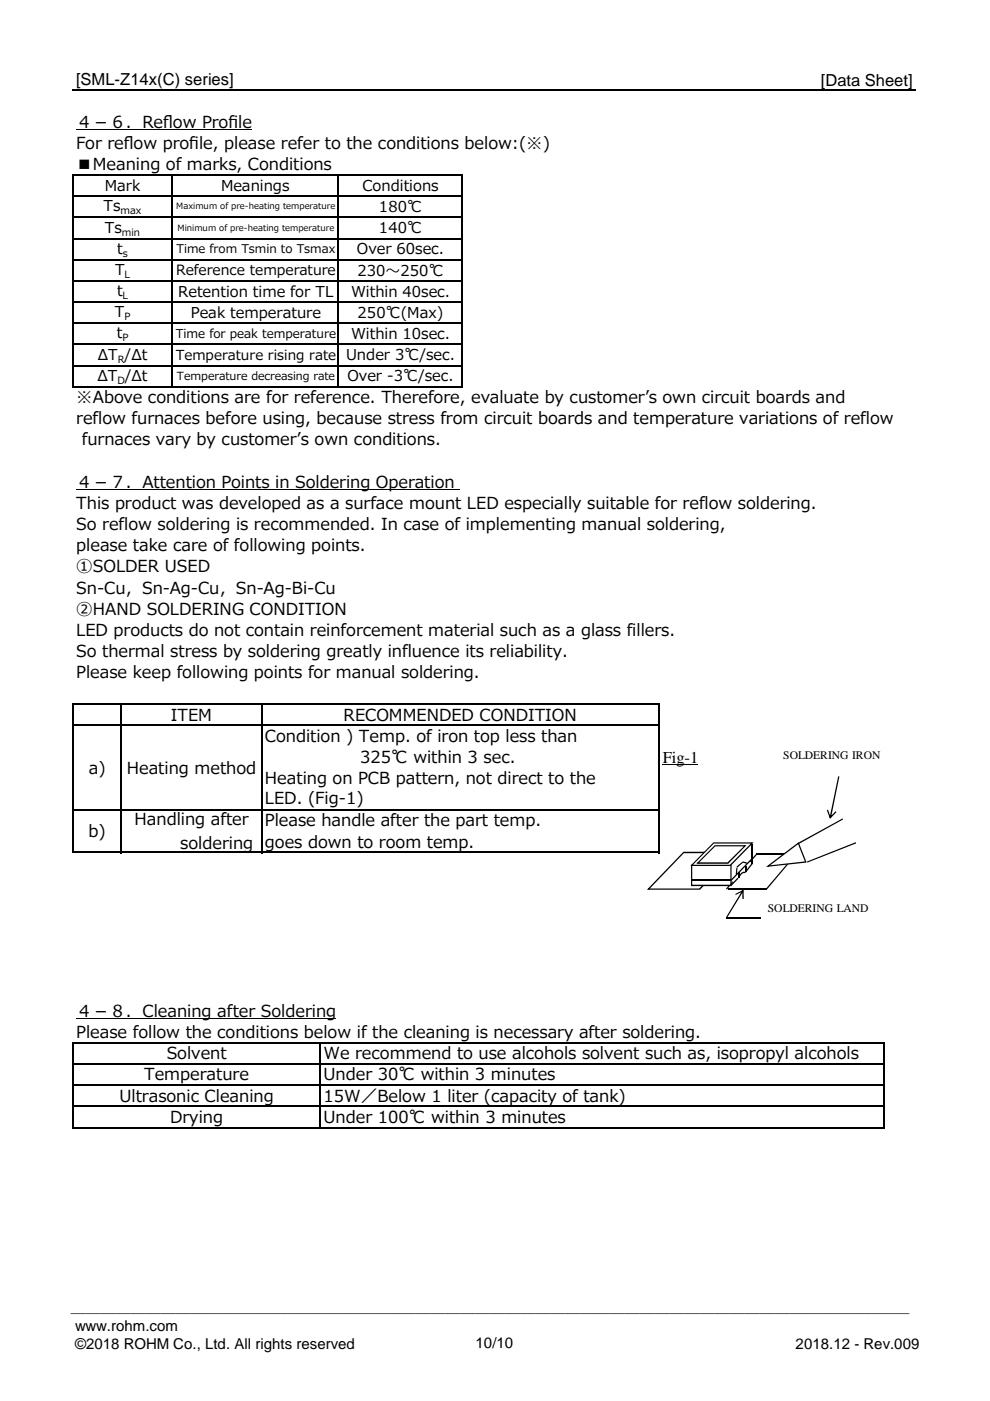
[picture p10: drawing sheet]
<svg xmlns="http://www.w3.org/2000/svg" width="210mm" height="297mm" viewBox="0 0 210 297" stroke-linecap="round" stroke-linejoin="round" font-family="sans-serif">
<defs><g id="words">
<g font-size="3.5">
<text x="16.1" y="18">[SML-Z14x(C) series]</text>
<text x="174" y="18.2">[Data Sheet]</text>
<text x="16.2" y="27.1">４－６．Ref</text>
<text x="34.6" y="27.1">low Prof</text>
<text x="48.4" y="27.1">ile</text>
<text x="16.2" y="31.6">For ref</text>
<text x="26.2" y="31.6">low prof</text>
<text x="40.1" y="31.6">ile, please refer to the conditions below:(※)</text>
<text x="16.2" y="36.1">■Meaning of marks, Conditions</text>
<text x="16.2" y="85.5">※Above conditions are for reference. Therefore, evaluate by customer’s own circuit boards and</text>
<text x="16.2" y="90">reflow furnaces before using, because stress from circuit boards and temperature variations of reflow</text>
<text x="17.4" y="94.4">furnaces vary by customer’s own conditions.</text>
<text x="16.2" y="103.4">４－７．Attention Points in Soldering Operation</text>
<text x="16.2" y="107.9">This product was developed as a surface mount LED especially suitable for reflow soldering.</text>
<text x="16.2" y="112.4">So reflow soldering is recommended. In case of implementing manual soldering,</text>
<text x="16.2" y="116.9">please take care of following points.</text>
<text x="16.2" y="121.4">①SOLDER USED</text>
<text x="16.2" y="125.9">Sn-Cu，Sn-Ag-Cu，Sn-Ag-Bi-Cu</text>
<text x="16.2" y="130.3">②HAND SOLDERING CONDITION</text>
<text x="16.2" y="134.8">LED products do not contain reinforcement material such as a glass fillers.</text>
<text x="16.2" y="139.3">So thermal stress by soldering greatly influence its reliability.</text>
<text x="16.2" y="143.8">Please keep following points for manual soldering.</text>
<text x="36.2" y="152.8">ITEM</text>
<text x="72.9" y="152.8">RECOMMENDED CONDITION</text>
<text x="56.2" y="157.3">Condition ) Temp. of iron top less than</text>
<text x="76.3" y="161.8">325℃ within 3 sec.</text>
<text x="140.5" y="161.8">Fig-1</text>
<text x="18.8" y="164">a)</text>
<text x="26.9" y="164">Heating method</text>
<text x="56.2" y="166.2">Heating on PCB pattern, not direct to the</text>
<text x="56.2" y="170.4">LED. (Fig-1)</text>
<text x="18.8" y="177.5">b)</text>
<text x="28.5" y="175">Handling after</text>
<text x="38.2" y="180">soldering</text>
<text x="56.2" y="175.2">Please handle after the part temp.</text>
<text x="56.2" y="179.7">goes down to room temp.</text>
<text x="16.2" y="215.6">４－８．Cleaning after Soldering</text>
<text x="16.2" y="220.1">Please follow the conditions below if the cleaning is necessary after soldering.</text>
<text x="35.3" y="224.6">Solvent</text>
<text x="68.6" y="224.6">We recommend to use alcohols solvent such as, isopropyl alcohols</text>
<text x="25.3" y="233.6">Ultrasonic Cleaning</text>
<text x="30.6" y="229.1">Temperature</text>
<text x="68.6" y="233.6">15W／Below 1 liter (capacity of tank)</text>
<text x="68.6" y="229.1">Under 30℃ within 3 minutes</text>
<text x="36.1" y="238">Drying</text>
<text x="68.6" y="238">Under 100℃ within 3 minutes</text>
</g>
<g font-size="3.2">
<text x="22.2" y="40.5">Mark</text>
<text x="46.9" y="40.5">Meanings</text>
<text x="76.9" y="40.5">Conditions</text>
<text x="22" y="44.8">Ts</text>
<text x="80.3" y="45">180℃</text>
<text x="22.2" y="49.3">Ts</text>
<text x="24.8" y="53.8">t</text>
<text x="75.7" y="53.9">Over 60sec.</text>
<text x="80.3" y="49.4">140℃</text>
<text x="24.4" y="58.3">T</text>
<text x="75.8" y="58.4">230〜250℃</text>
<text x="24.8" y="62.8">t</text>
<text x="37.8" y="62.9">Retention time for TL</text>
<text x="74.4" y="62.9">Within 40sec.</text>
<text x="24.3" y="67.3">T</text>
<text x="24.8" y="71.8">t</text>
<text x="40.4" y="67.4">Peak temperature</text>
<text x="74.4" y="71.9">Within 10sec.</text>
<text x="75.8" y="67.4">250℃(Max)</text>
<text x="20.7" y="76.2">ΔT /Δt</text>
<text x="73.4" y="76.4">Under 3℃/sec.</text>
<text x="20.7" y="80.7">ΔT /Δt</text>
<text x="73.7" y="80.9">Over -3℃/sec.</text>
<text x="15" y="278.2">＿＿＿＿＿＿＿＿＿＿＿＿＿＿＿＿＿＿＿＿＿＿＿＿＿＿＿＿＿＿＿＿＿＿＿＿＿＿＿＿＿＿＿＿＿＿＿＿＿＿＿＿＿＿＿＿</text>
<text x="15.9" y="282.2">www.rohm.com</text>
<text x="15.9" y="286.1">©2018 ROHM Co., Ltd. All rights reserved</text>
<text x="100.8" y="285.7">10/10</text>
<text x="168.7" y="286.1">2018.12 - Rev.009</text>
</g>
<text font-size="3" x="37.3" y="58.3">Reference temperature</text>
<text font-size="2.9" x="37.3" y="76.2">Temperature rising rate</text>
<text font-size="2.6" x="37.3" y="71.6">Time for peak temperature</text>
<g font-size="2.5">
<text x="37.4" y="53.6">Time from Tsmin to Tsmax</text>
<text x="166.1" y="161">SOLDERING IRON</text>
<text x="162.8" y="193.4">SOLDERING LAND</text>
</g>
<text font-size="2.4" x="37.5" y="80.5">Temperature decreasing rate</text>
<g font-size="2.1">
<text x="25.6" y="45.5">max</text>
<text x="25.8" y="50">min</text>
<text x="26" y="54.4">s</text>
<text x="26.4" y="58.9">L</text>
<text x="26" y="63.4">L</text>
<text x="26.4" y="67.9">P</text>
<text x="25" y="76.9">R</text>
<text x="26" y="72.4">P</text>
<text x="24.9" y="81.4">D</text>
</g>
<g font-size="1.8">
<text x="37.4" y="44.4">Maximum of pre-heating temperature</text>
<text x="37.6" y="48.9">Minimum of pre-heating temperature</text>
</g>
</g></defs>
<path d="M16.2 27.6h37.2M16.2 103.8h81.4M16.2 216h55.1" fill="none" stroke="#000" stroke-width=".21"/>
<g fill="none" stroke="#000" stroke-width=".34">
<path d="M15.5 19.2h178.7M15.5 37v45.2M15.6 37.1h82.6M36.4 37.3v44.9M71.8 37.3v44.9M98 37.3v44.9M15.6 41.6h82.6M15.6 46.1h82.6M15.6 50.6h82.6M15.6 55.1h82.6M15.6 59.6h82.6M15.6 64h82.6"/>
<path d="M15.6 68.5h82.6M15.6 73h82.6M15.6 77.5h82.6M15.6 82h82.6M15.5 149.1v31.8M15.6 149.3h124.2M15.6 153.8h124.2M25.7 149.5v31.4M55.5 149.5v31.4M139.7 149.5v31.4M15.6 171.7h124.2M15.6 180.7h124.2"/>
<path d="M15.5 220.9v18.3M15.6 221.1h171.9M15.6 225.6h171.9M15.6 230.1h171.9M15.6 234.6h171.9M15.6 239.1h171.9M67.9 221.3v17.9M187.4 221.3v17.9"/>
</g>
<path d="M144.9 180.8h10.9l-7.4 7.7h-10.9z" fill="#fff"/>
<g fill="#000">
<path d="M155.3 186.9l.1 .1-1.3 1.6-.2-.2zM160.3 181.1l.2 .1-1.4 1.6-.2-.2zM168.7 181.1l.1 .1-6.2 7.4-.2-.2z"/>
<path d="M144.9 180.6h11.2l-7.7 8h-11.2zM144.9 180.9l-7.3 7.7-.1-.2h10.9h-.1l7.4-7.8 .1 .3z"/>
</g>
<path d="M154.3 188.5h8.2" fill="none" stroke="#000" stroke-width=".25"/>
<path d="M160.4 181.2h8.2" fill="none" stroke="#000" stroke-width=".3"/>
<path d="M162.9 183.6l6.3-4.8 1.7 4z" fill="#fff"/>
<g fill="#000">
<path d="M169.1 178.8l9.5-5.3 .2 .2-9.6 5.3zM171.1 182.7l10.3-4.1 .1 .2-10.3 4.1z"/>
<path d="M162.4 183.8l6.9-5.2 1.7 4.3zM162.8 183.5l8-.9-.1 .2-1.5-3.9h.1l-6.4 4.8z"/>
<path d="M177.7 164.6l-1.8 8.8h.3l1.8-8.8zM175.3 171.8l.7 1.8 1.3-1.4-.2-.1-1.2 1.2 .2 .1-.5-1.6z"/>
<path d="M157.4 188.8l-3.5 5.8 .2 .1 3.5-5.8zM155.9 189.5l.2 .2 1.5-.7-.2-.2v1.7l.2 .1v-2z"/>
</g>
<path d="M140.5 162.1h7.5" fill="none" stroke="#000" stroke-width=".21"/>
<path d="M154 194.6h7.3" fill="none" stroke="#000" stroke-width=".3"/>
<path d="M146.6 183.5h8.4v4.2h-8.4z" fill-rule="evenodd" fill="#fff"/>
<path d="M146.5 183.3h8.6v4.6h-8.6zM146.6 183.6l.2-.1v4.2l-.2-.1h8.4l-.1 .1v-4.2l.1 .1z" fill="#000"/>
<path d="M146.6 186.6h8.4" fill="none" stroke="#000" stroke-width=".25"/>
<path d="M151.3 178.7h8.2l-4.7 4.8h-8.2z" fill="#fff"/>
<path d="M151.3 178.6h8.5l-4.9 5h-8.6zM146.6 183.3l8.1 .1 4.7-4.8 .1 .3-8.1-.1-4.7 4.8z" fill="#000"/>
<path d="M151.6 179.3h6.4l-3.7 3.7h-6.4z" fill="#fff"/>
<g fill="#000">
<path d="M159.4 181.9l.2 .2-4.5 4.7-.2-.2zM156.1 183.9h.3l-.1 1.5-.3-.1zM156.2 183.7l1.2-1 .2 .1-1.3 1.1zM156.4 186.1l.2 .2-1.5 1.5-.2-.2zM157.6 182.6l1 .4-.1 .2-1-.3zM156.8 185.4l.8-.6 .5 .1v.2h-.5l-.3 .2-.6 .8-.2-.1zM159.4 183l.2 .2-1.4 1.8-.2-.2z"/>
<path d="M147.6 183.1l4-3.9h6.7l-3.9 3.9zM147.9 182.8l6.3 .1 3.7-3.7 .1 .3-6.3-.1-3.7 3.7z"/>
</g>
<path d="M159.5 178.9v4.2" fill="none" stroke="#000" stroke-width=".3"/>
<g fill="#000">
<path d="M156.5 185h.2v1.2h-.2z" fill-rule="evenodd"/>
<path d="M158 183.6h.2v1.3h-.2z" fill-rule="evenodd"/>
</g>
<use href="#words"/>
</svg>
